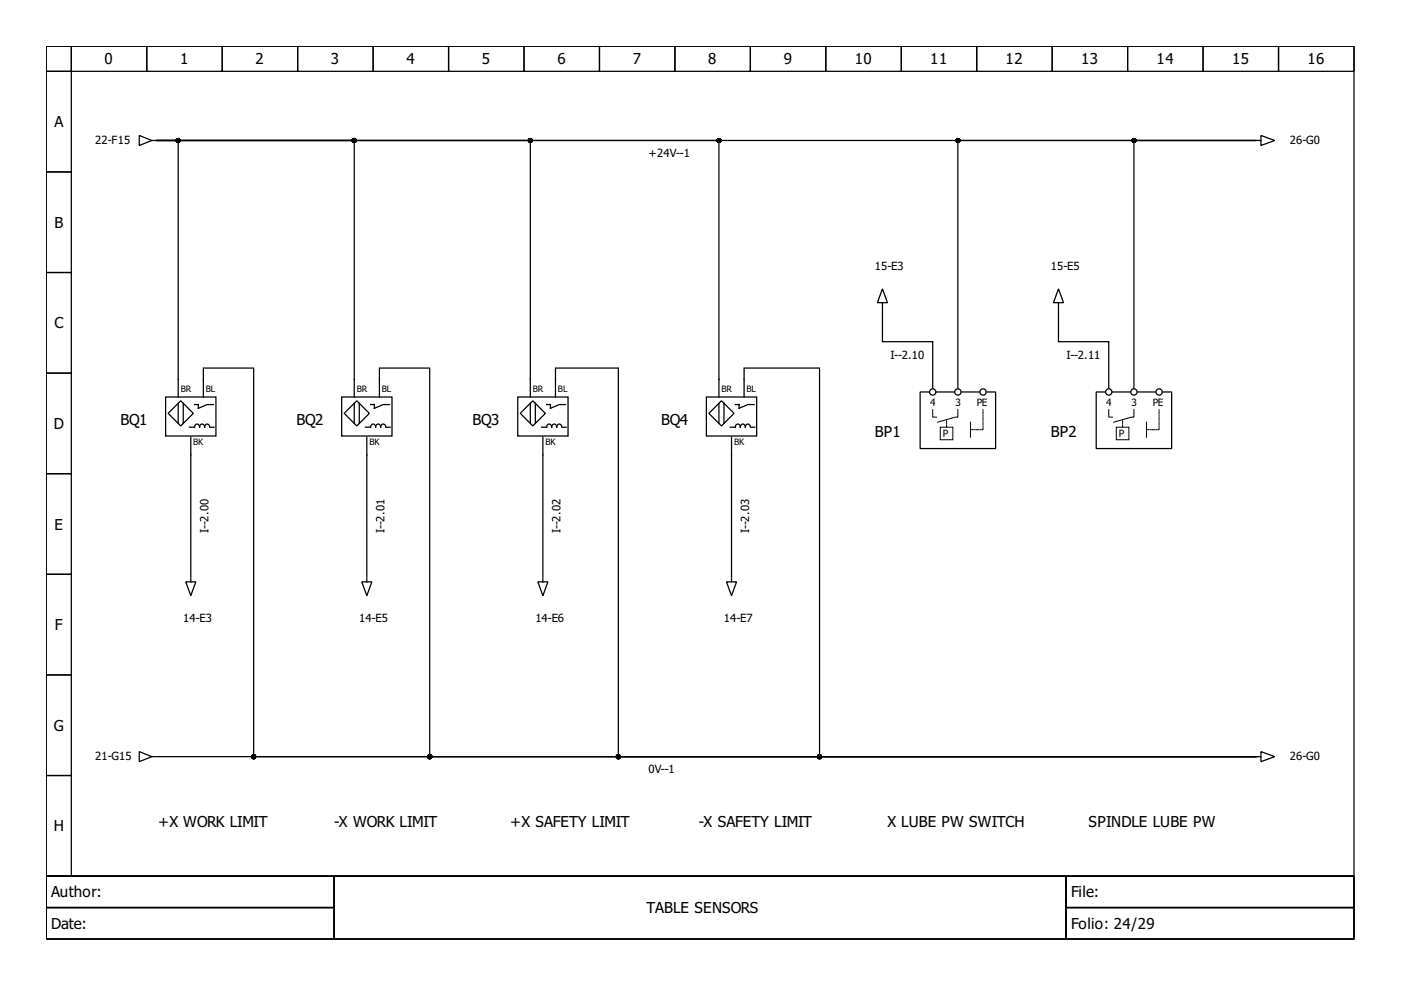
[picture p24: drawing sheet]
<svg xmlns="http://www.w3.org/2000/svg" width="297mm" height="210mm" viewBox="0 0 297 210" stroke-linecap="round" stroke-linejoin="round" font-family="sans-serif">
<defs><g id="words">
<g font-size="3.2">
<text x="22.2" y="13.7">0</text>
<text x="38.2" y="13.7">1</text>
<text x="54.2" y="13.7">2</text>
<text x="70.2" y="13.7">3</text>
<text x="86.2" y="13.7">4</text>
<text x="102.2" y="13.7">5</text>
<text x="118.2" y="13.7">6</text>
<text x="134.2" y="13.7">7</text>
<text x="150.2" y="13.7">8</text>
<text x="166.2" y="13.7">9</text>
<text x="181.2" y="13.7">10</text>
<text x="197.2" y="13.7">11</text>
<text x="213.2" y="13.7">12</text>
<text x="229.2" y="13.7">13</text>
<text x="245.2" y="13.7">14</text>
<text x="261.2" y="13.7">15</text>
<text x="277.2" y="13.7">16</text>
<text x="11.5" y="27">A</text>
<text x="11.5" y="48.3">B</text>
<text x="11.5" y="69.6">C</text>
<text x="11.4" y="91">D</text>
<text x="25.5" y="90">BQ1</text>
<text x="62.8" y="90">BQ2</text>
<text x="100.2" y="90">BQ3</text>
<text x="140.2" y="90">BQ4</text>
<text x="185.5" y="92.7">BP1</text>
<text x="222.8" y="92.7">BP2</text>
<text x="11.5" y="112.3">E</text>
<text x="11.7" y="133.6">F</text>
<text x="11.4" y="155">G</text>
<text x="11.4" y="176.3">H</text>
<text x="33.5" y="175.4">+X WORK LIMIT</text>
<text x="70.8" y="175.4">-X WORK LIMIT</text>
<text x="108.2" y="175.4">+X SAFETY LIMIT</text>
<text x="148.2" y="175.4">-X SAFETY LIMIT</text>
<text x="188.2" y="175.4">X LUBE PW SWITCH</text>
<text x="230.8" y="175.4">SPINDLE LUBE PW</text>
<text x="10.9" y="190.3">Author:</text>
<text x="227.1" y="190.3">File:</text>
<text x="10.9" y="197">Date:</text>
<text x="137.1" y="193.6">TABLE SENSORS</text>
<text x="227.1" y="197">Folio: 24/29</text>
</g>
<g font-size="2.4">
<text x="20.2" y="30.6">22-F15</text>
<text x="137.5" y="33.3">+24V--1</text>
<text x="273.5" y="30.6">26-G0</text>
<text x="185.5" y="57.2">15-E3</text>
<text x="222.8" y="57.2">15-E5</text>
<text x="188.8" y="76.2">I--2.10</text>
<text x="226.1" y="76.2">I--2.11</text>
<text x="44.2" y="113" transform="rotate(-90 44.2 113)">I--2.00</text>
<text x="81.5" y="113" transform="rotate(-90 81.5 113)">I--2.01</text>
<text x="118.8" y="113" transform="rotate(-90 118.8 113)">I--2.02</text>
<text x="158.8" y="113" transform="rotate(-90 158.8 113)">I--2.03</text>
<text x="38.9" y="131.9">14-E3</text>
<text x="76.2" y="131.9">14-E5</text>
<text x="113.5" y="131.9">14-E6</text>
<text x="153.5" y="131.9">14-E7</text>
<text x="20.2" y="161.2">21-G15</text>
<text x="273.5" y="161.2">26-G0</text>
<text x="137.5" y="163.9">0V--1</text>
</g>
<g font-size="2.1">
<text x="197.2" y="86">4</text>
<text x="202.6" y="86">3</text>
<text x="207.1" y="86">PE</text>
<text x="234.5" y="86">4</text>
<text x="239.9" y="86">3</text>
<text x="244.4" y="86">PE</text>
<text x="199.9" y="92.7">P</text>
<text x="237.2" y="92.7">P</text>
</g>
<g font-size="1.9">
<text x="38.3" y="83.1">BR</text>
<text x="43.6" y="83.1">BL</text>
<text x="75.6" y="83.1">BR</text>
<text x="81" y="83.1">BL</text>
<text x="113" y="83.1">BR</text>
<text x="118.3" y="83.1">BL</text>
<text x="153" y="83.1">BR</text>
<text x="158.3" y="83.1">BL</text>
<text x="41" y="94.3">BK</text>
<text x="78.3" y="94.3">BK</text>
<text x="115.6" y="94.3">BK</text>
<text x="155.6" y="94.3">BK</text>
</g>
</g></defs>
<g fill="none" stroke="#000" stroke-width=".27">
<path d="M9.8 9.8h277.3v176h-277.3zM9.8 9.8h5.3v5.3h-5.3zM9.8 15.1h5.3v21.4h-5.3zM15.1 9.8h16v5.3h-16zM31.1 9.8h16v5.3h-16zM47.1 9.8h16v5.3h-16zM63.1 9.8h16v5.3h-16zM79.1 9.8h16v5.3h-16zM95.1 9.8h16v5.3h-16zM111.1 9.8h16v5.3h-16zM127.1 9.8h16v5.3h-16zM143.1 9.8h16v5.3h-16z"/>
<path d="M159.1 9.8h16v5.3h-16zM175.1 9.8h16v5.3h-16zM191.1 9.8h16v5.3h-16zM207.1 9.8h16v5.3h-16zM223.1 9.8h16v5.3h-16zM239.1 9.8h16v5.3h-16zM255.1 9.8h16v5.3h-16zM271.1 9.8h16v5.3h-16zM9.8 36.5h5.3v21.3h-5.3zM29.5 28.7l2.7 1.1-2.7 1.1zM32.2 29.8h.8M33.3 29.8h79.1v54.4"/>
<path d="M33.3 29.8h41.8v54.4M33.3 29.8h233M33.3 29.8h119.1v54.4M33.3 29.8h4.5v54.4M266.3 29.8h-63.2v52.5M266.3 29.8h-25.9v52.5M266.5 29.8h.8M267.3 28.7l3 1.1-3 1.1zM9.8 57.8h5.3v21.3h-5.3zM9.8 79.1h5.3v21.3h-5.3zM187.1 65.2v7.2h10.7v9.9M187.1 61.2l1.1 3h-2.2z"/>
<path d="M187.1 64.2v.8M224.4 61.2l1.1 3h-2.2zM224.4 64.2v.8M224.4 65.2v7.2h10.7v9.9M35.1 84.2h10.7v8.2h-10.7zM35.7 87.6l2.6-2.6 2.7 2.6-2.7 2.7zM37.8 85.5v4.3M38.9 85.5v4.3M40.2 90.6h1.1a.55 .55 0 0 1 .5-.7 .55 .55 0 0 1 .5 .7 .55 .55 0 0 1 .6-.7 .55 .55 0 0 1 .5 .7 .55 .55 0 0 1 .5-.7 .55 .55 0 0 1 .5 .7M40.5 92.7v29.6M41.3 85.8h.8v.8l1.8-.8h1.3M43.1 84.2v-6.2h10.7v82.4h212.5"/>
<path d="M44.6 90.6h.8M72.4 84.2h10.7v8.2h-10.7zM75.1 85.5v4.3M75.6 85l2.7 2.6-2.7 2.7-2.6-2.7zM76.2 85.5v4.3M77.5 90.6h1.1a.55 .55 0 0 1 .5-.7 .55 .55 0 0 1 .5 .7 .55 .55 0 0 1 .6-.7 .55 .55 0 0 1 .5 .7 .55 .55 0 0 1 .5-.7 .55 .55 0 0 1 .6 .7M77.8 92.7v29.6M78.6 85.8h.8v.8l1.8-.8h1.4M80.4 84.2v-6.2h10.7v82.4h175.2M81.9 90.6h.8M109.8 84.2h10.6v8.2h-10.6zM110.3 87.6l2.7-2.6 2.6 2.6-2.6 2.7z"/>
<path d="M112.4 85.5v4.3M113.5 85.5v4.3M114.8 90.6h1.1a.55 .55 0 0 1 .5-.7 .55 .55 0 0 1 .6 .7 .55 .55 0 0 1 .5-.7 .55 .55 0 0 1 .5 .7 .55 .55 0 0 1 .6-.7 .55 .55 0 0 1 .5 .7M115.1 92.7v29.6M115.9 85.8h.8v.8l1.9-.8h1.3M117.8 84.2v-6.2h13.3v82.4h135.2M119.2 90.6h.8M149.8 84.2h10.6v8.2h-10.6zM152.4 85.5v4.3M153 85l2.6 2.6-2.6 2.7-2.7-2.7zM153.5 85.5v4.3M154.8 90.6h1.1a.55 .55 0 0 1 .5-.7 .55 .55 0 0 1 .6 .7 .55 .55 0 0 1 .5-.7 .55 .55 0 0 1 .5 .7 .55 .55 0 0 1 .6-.7 .55 .55 0 0 1 .5 .7"/>
<path d="M155.1 92.7v29.6M155.9 85.8h.8v.8l1.9-.8h1.3M157.8 84.2v-6.2h16v82.4h92.5M159.2 90.6h.8M197 83.1h-1.9v12h16v-12h-1.9M198.6 83.1h3.7M203.9 83.1h3.7M234.3 83.1h-1.9v12h16v-12h-1.9M235.9 83.1h3.7M241.2 83.1h3.7M9.8 100.4h5.3v21.4h-5.3zM9.8 121.8h5.3v21.3h-5.3z"/>
<path d="M39.4 123.4h2.1l-1 2.9zM40.5 122.6v.8M76.7 123.4h2.1l-1 2.9zM77.8 122.6v.8M114 123.4h2.2l-1.1 2.9zM115.1 122.6v.8M154 123.4h2.2l-1.1 2.9zM155.1 122.6v.8M9.8 143.1h5.3v21.3h-5.3zM29.5 159.4l2.7 1-2.7 1.1zM267.3 159.4l3 1-3 1.1zM9.8 164.4h5.3v21.4h-5.3z"/>
<path d="M32.2 160.4h.8M33.3 160.4h233M266.5 160.4h.8M9.8 185.8h277.3v13.3h-277.3zM9.8 185.8h61v6.6h-61zM9.8 192.4h61v6.7h-61zM70.8 185.8h155.2v13.3h-155.2zM226 185.8h61.1v6.6h-61.1zM226 192.4h61.1v6.7h-61.1z"/>
<circle cx="197.8" cy="83.1" r=".67"/>
<circle cx="203.1" cy="83.1" r=".67"/>
<circle cx="208.4" cy="83.1" r=".67"/>
<circle cx="235.1" cy="83.1" r=".67"/>
<circle cx="240.4" cy="83.1" r=".67"/>
<circle cx="245.7" cy="83.1" r=".67"/>
</g>
<path d="M197.8 86.8v1.6h.8M199.4 90.6h2.6v2.6h-2.6zM203.1 86.8v1.6h-.5l-3.8 1.1M205.8 89.5v3.2M235.1 86.8v1.6h.8M236.7 90.6h2.6v2.6h-2.6zM240.4 86.8v1.6h-.5l-3.8 1.1M243.1 89.5v3.2" fill="none" stroke="#000" stroke-width=".21"/>
<path d="M205.8 91.1h2.6v-4.3M243.1 91.1h2.6v-4.3" fill="none" stroke="#000" stroke-width=".21" stroke-dasharray=".5 .3 .1 .3"/>
<path d="M200.7 90.6v-1.6M238 90.6v-1.6" fill="none" stroke="#000" stroke-width=".21" stroke-dasharray=".5 .3"/>
<g fill="#000" stroke="#000" stroke-width=".27">
<circle cx="37.8" cy="29.8" r=".4"/>
<circle cx="75.1" cy="29.8" r=".4"/>
<circle cx="112.4" cy="29.8" r=".4"/>
<circle cx="152.4" cy="29.8" r=".4"/>
<circle cx="203.1" cy="29.8" r=".4"/>
<circle cx="240.4" cy="29.8" r=".4"/>
<circle cx="53.8" cy="160.4" r=".4"/>
<circle cx="91.1" cy="160.4" r=".4"/>
<circle cx="131.1" cy="160.4" r=".4"/>
<circle cx="173.8" cy="160.4" r=".4"/>
</g>
<use href="#words"/>
</svg>
